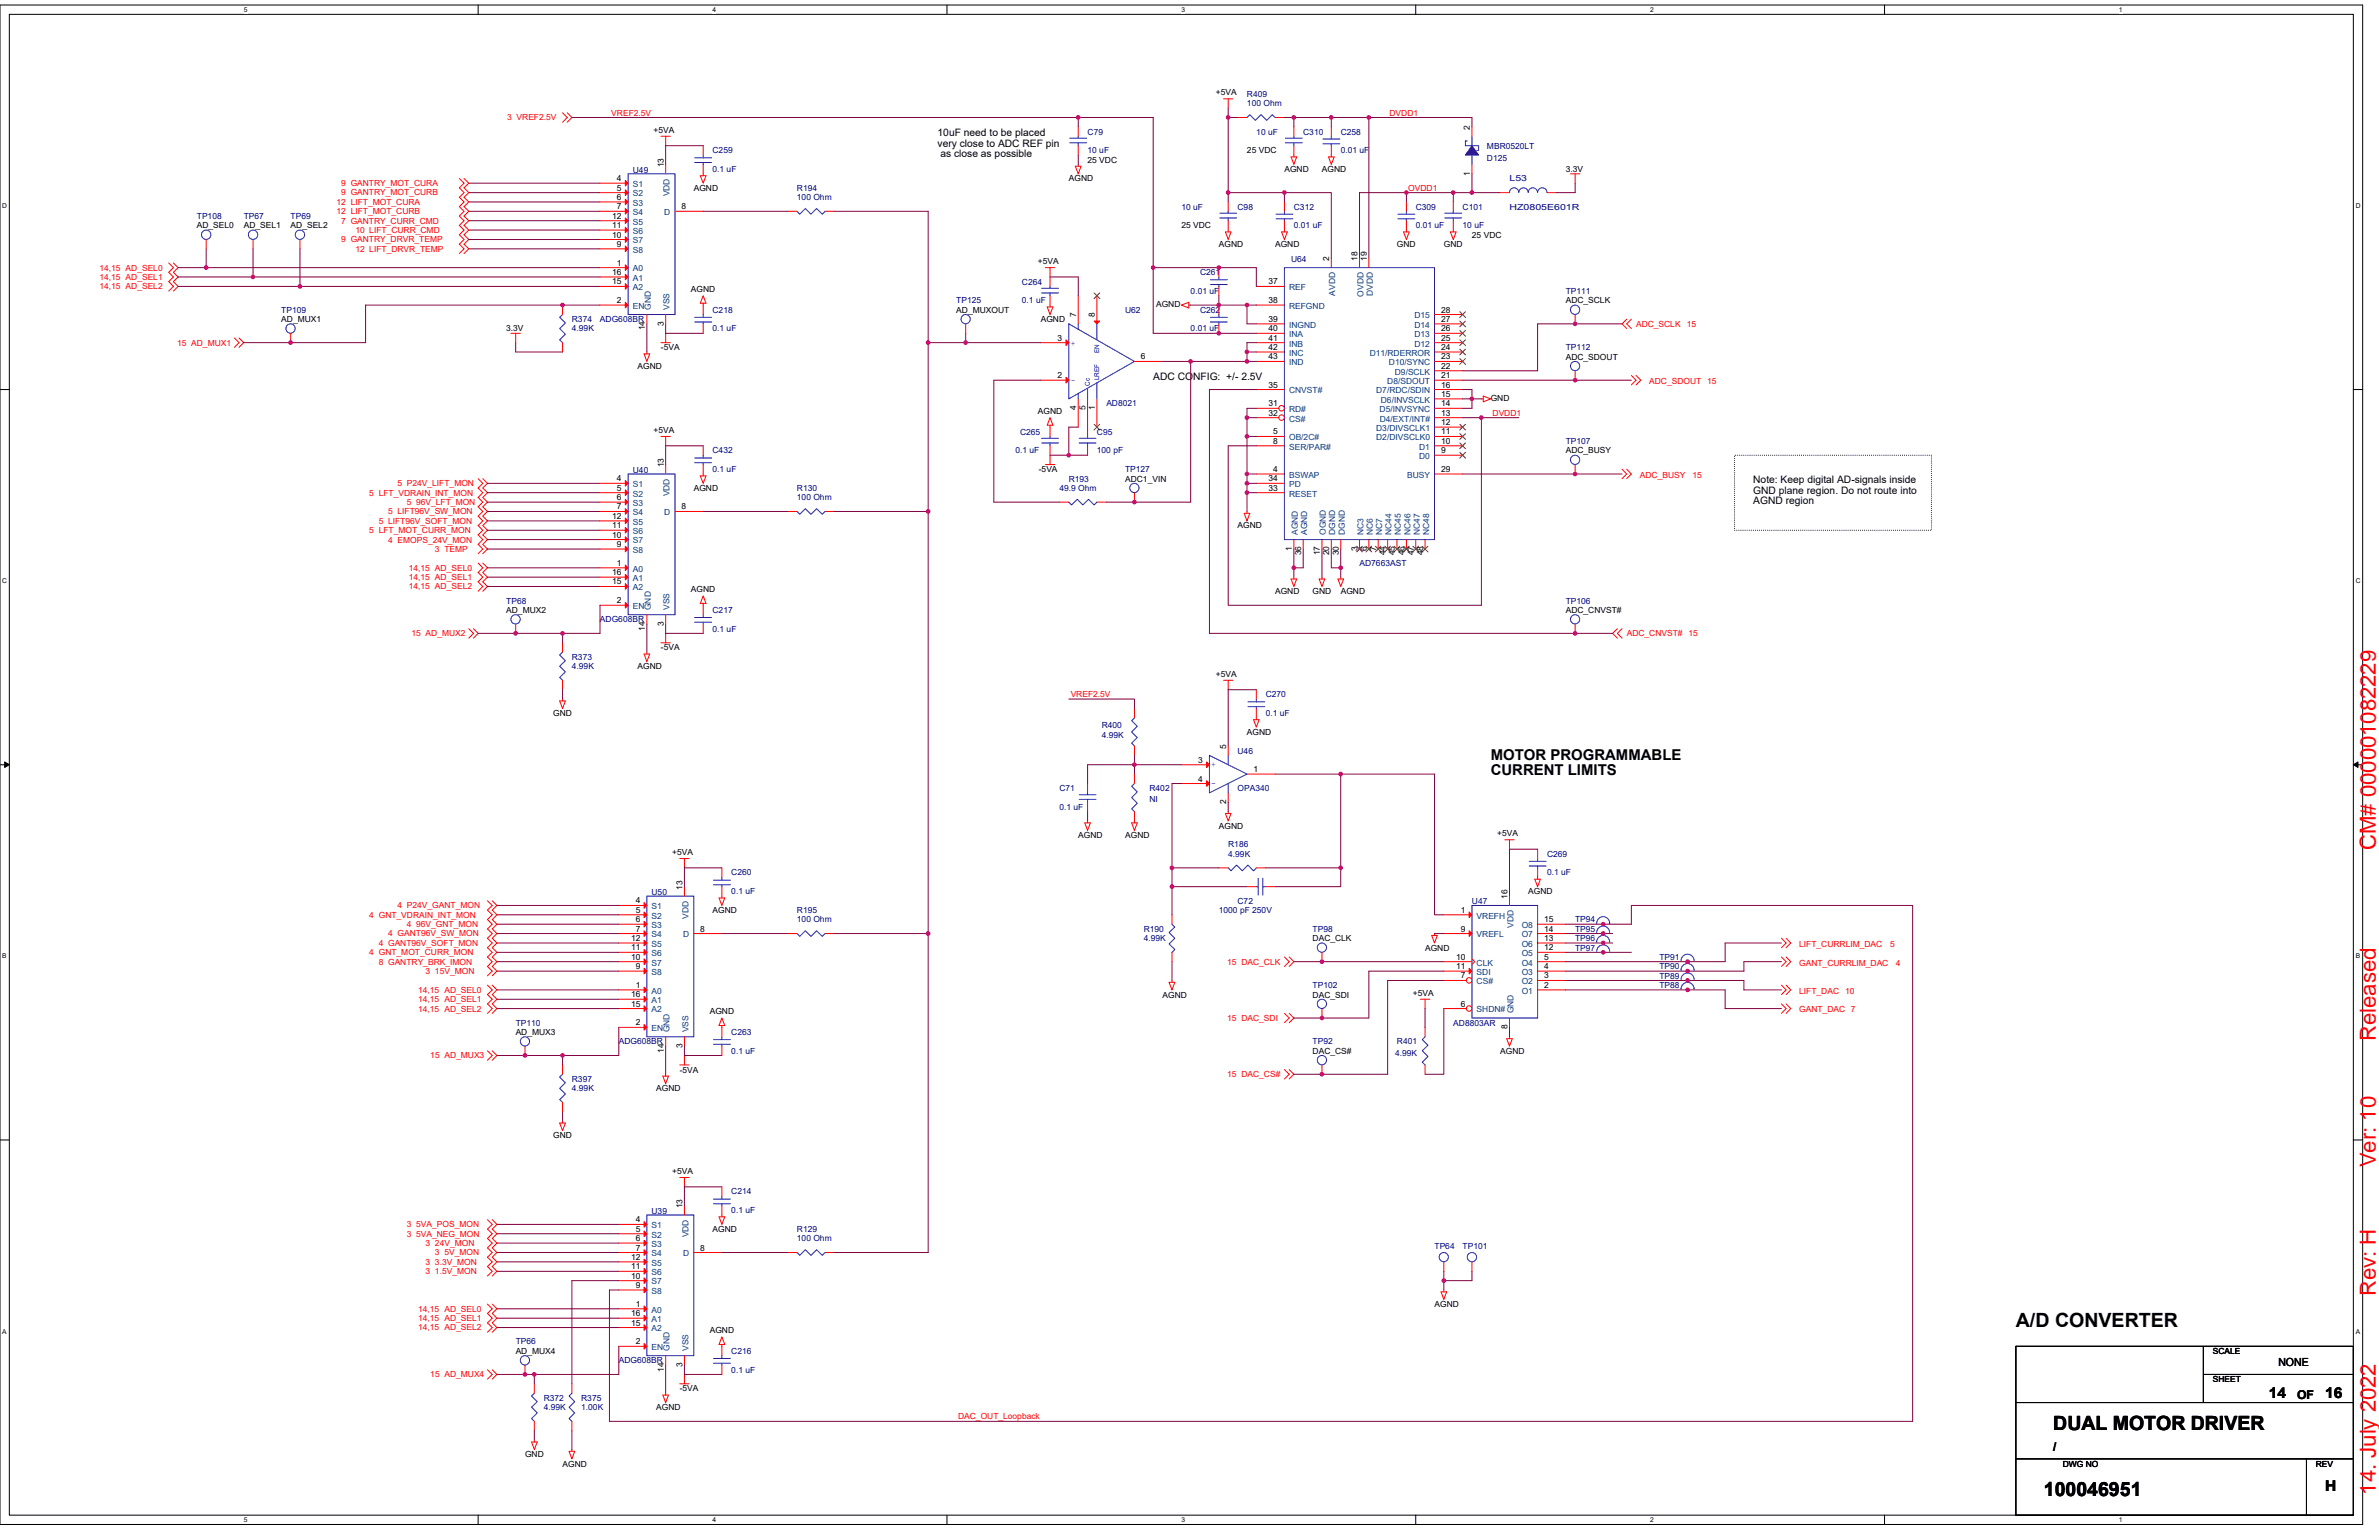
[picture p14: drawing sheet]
<svg xmlns="http://www.w3.org/2000/svg" width="432mm" height="279mm" viewBox="0 0 432 279" stroke-linecap="round" stroke-linejoin="round" font-family="sans-serif">
<defs><g id="words">
<g font-size="4" fill="#f00">
<text x="431.2" y="154.2" transform="rotate(-90 431.2 154.2)">CM# 000001082229</text>
<text x="431.2" y="188.9" transform="rotate(-90 431.2 188.9)">Released</text>
<text x="431.2" y="211.8" transform="rotate(-90 431.2 211.8)">Ver: 10</text>
<text x="431.2" y="235.1" transform="rotate(-90 431.2 235.1)">Rev: H</text>
<text x="431.2" y="271.2" transform="rotate(-90 431.2 271.2)">14. July 2022</text>
</g>
<g font-size="3.6">
<text x="365.9" y="240.7">A/D CONVERTER</text>
<text x="372.7" y="259.5">DUAL MOTOR DRIVER</text>
<text x="371" y="271.4">100046951</text>
</g>
<g font-size="2.7">
<text x="270.6" y="137.9">MOTOR PROGRAMMABLE</text>
<text x="270.6" y="140.7">CURRENT LIMITS</text>
<text x="411.8" y="253.6">14</text>
<text x="422" y="253.6">16</text>
<text x="422" y="270.6">H</text>
</g>
<g font-size="2.2">
<text x="416.9" y="253.8">OF</text>
<text x="372.7" y="263.3">/</text>
</g>
<text font-size="2" x="413.5" y="247.8">NONE</text>
<g font-size="1.9">
<text x="170.2" y="24.7">10uF need to be placed</text>
<text x="170.2" y="26.6">very close to ADC REF pin</text>
<text x="170.7" y="28.6">as close as possible</text>
<text x="209.3" y="68.9">ADC CONFIG: +/- 2.5V</text>
<text x="318.2" y="87.7">Note: Keep digital AD-signals inside</text>
<text x="318.2" y="89.6">GND plane region. Do not route into</text>
<text x="318.2" y="91.5">AGND region</text>
</g>
<g font-size="1.5">
<text x="220.7" y="17.3">+5VA</text>
<text x="266.8" y="23.5" transform="rotate(-90 266.8 23.5)">2</text>
<text x="118.6" y="24.1">+5VA</text>
<text x="197.4" y="29.5">25 VDC</text>
<text x="226.3" y="27.8">25 VDC</text>
<text x="112" y="32.9">4</text>
<text x="112" y="34.6">5</text>
<text x="120.5" y="30.4" transform="rotate(-90 120.5 30.4)">13</text>
<text x="125.9" y="34.6">AGND</text>
<text x="194" y="32.9">AGND</text>
<text x="233.1" y="31.2">AGND</text>
<text x="239.9" y="31.2">AGND</text>
<text x="266.8" y="31.9" transform="rotate(-90 266.8 31.9)">1</text>
<text x="284.2" y="31.2">3.3V</text>
<text x="35.7" y="41.4">AD_SEL0</text>
<text x="44.2" y="41.4">AD_SEL1</text>
<text x="52.7" y="41.4">AD_SEL2</text>
<text x="111.1" y="39.7">12</text>
<text x="111.1" y="41.4">11</text>
<text x="112" y="36.3">6</text>
<text x="112" y="38">7</text>
<text x="123.7" y="38">8</text>
<text x="214.4" y="41.4">25 VDC</text>
<text x="111.1" y="43.1">10</text>
<text x="112" y="44.8">9</text>
<text x="188.4" y="47.9">+5VA</text>
<text x="221.2" y="44.8">AGND</text>
<text x="231.4" y="44.8">AGND</text>
<text x="241.3" y="47.4" transform="rotate(-90 241.3 47.4)">2</text>
<text x="246.4" y="47.4" transform="rotate(-90 246.4 47.4)">18</text>
<text x="248.1" y="47.4" transform="rotate(-90 248.1 47.4)">19</text>
<text x="253.6" y="44.8">GND</text>
<text x="262.1" y="44.8">GND</text>
<text x="267.2" y="43.1">25 VDC</text>
<text x="111.1" y="49.9">16</text>
<text x="111.1" y="51.6">15</text>
<text x="112" y="48.2">1</text>
<text x="125.4" y="53">AGND</text>
<text x="230.3" y="51.6">37</text>
<text x="51.1" y="58.4">AD_MUX1</text>
<text x="112" y="55">2</text>
<text x="117.1" y="59.9" transform="rotate(-90 117.1 59.9)">14</text>
<text x="120.5" y="59.1" transform="rotate(-90 120.5 59.1)">3</text>
<text x="173.6" y="56.7">AD_MUXOUT</text>
<text x="188.9" y="58.4">AGND</text>
<text x="195.3" y="57.6" transform="rotate(-90 195.3 57.6)">7</text>
<text x="198.7" y="57.6" transform="rotate(-90 198.7 57.6)">8</text>
<text x="209.8" y="55.7">AGND</text>
<text x="230.3" y="55">38</text>
<text x="230.3" y="58.4">39</text>
<text x="261.6" y="58.4">27</text>
<text x="261.6" y="56.7">28</text>
<text x="284.2" y="55">ADC_SCLK</text>
<text x="91.9" y="60.1">3.3V</text>
<text x="120" y="63.5">-5VA</text>
<text x="192" y="61.8">3</text>
<text x="207.1" y="65.2">6</text>
<text x="230.3" y="60.1">40</text>
<text x="230.3" y="61.8">41</text>
<text x="230.3" y="63.5">42</text>
<text x="230.3" y="65.2">43</text>
<text x="261.6" y="63.5">24</text>
<text x="261.6" y="65.2">23</text>
<text x="261.6" y="61.8">25</text>
<text x="261.6" y="60.1">26</text>
<text x="284.2" y="65.2">ADC_SDOUT</text>
<text x="115.7" y="67">AGND</text>
<text x="192" y="68.6">2</text>
<text x="230.3" y="70.3">35</text>
<text x="261.6" y="68.6">21</text>
<text x="261.6" y="70.3">16</text>
<text x="261.6" y="66.9">22</text>
<text x="188.4" y="75.1">AGND</text>
<text x="195.3" y="74.4" transform="rotate(-90 195.3 74.4)">4</text>
<text x="197" y="74.4" transform="rotate(-90 197 74.4)">5</text>
<text x="198.7" y="74.4" transform="rotate(-90 198.7 74.4)">1</text>
<text x="230.3" y="73.7">31</text>
<text x="230.3" y="75.4">32</text>
<text x="261.6" y="72">15</text>
<text x="261.6" y="77.1">12</text>
<text x="261.6" y="75.4">13</text>
<text x="261.6" y="73.7">14</text>
<text x="270.6" y="72.7">GND</text>
<text x="118.6" y="78.5">+5VA</text>
<text x="231.1" y="78.8">5</text>
<text x="231.1" y="80.5">8</text>
<text x="261.6" y="78.8">11</text>
<text x="261.6" y="82.2">9</text>
<text x="261.6" y="80.5">10</text>
<text x="284.2" y="82.3">ADC_BUSY</text>
<text x="112" y="87.3">4</text>
<text x="112" y="89">5</text>
<text x="120.5" y="84.8" transform="rotate(-90 120.5 84.8)">13</text>
<text x="125.9" y="89.1">AGND</text>
<text x="188.6" y="85.7">-5VA</text>
<text x="204.2" y="87.4">ADC1_VIN</text>
<text x="230.3" y="89">33</text>
<text x="230.3" y="87.3">34</text>
<text x="231.1" y="85.6">4</text>
<text x="261.6" y="85.6">29</text>
<text x="111.1" y="94.1">12</text>
<text x="111.1" y="95.8">11</text>
<text x="112" y="90.7">6</text>
<text x="112" y="92.4">7</text>
<text x="123.7" y="92.4">8</text>
<text x="224.6" y="95.9">AGND</text>
<text x="111.1" y="97.5">10</text>
<text x="112" y="99.3">9</text>
<text x="234.5" y="99.9" transform="rotate(-90 234.5 99.9)">1</text>
<text x="236.2" y="100.8" transform="rotate(-90 236.2 100.8)">36</text>
<text x="239.6" y="100.8" transform="rotate(-90 239.6 100.8)">17</text>
<text x="241.3" y="100.8" transform="rotate(-90 241.3 100.8)">20</text>
<text x="243" y="100.8" transform="rotate(-90 243 100.8)">30</text>
<text x="246.4" y="99.9" transform="rotate(-90 246.4 99.9)">3</text>
<text x="248.1" y="99.9" transform="rotate(-90 248.1 99.9)">6</text>
<text x="249.8" y="99.9" transform="rotate(-90 249.8 99.9)">7</text>
<text x="251.5" y="100.8" transform="rotate(-90 251.5 100.8)">44</text>
<text x="253.2" y="100.8" transform="rotate(-90 253.2 100.8)">45</text>
<text x="254.9" y="100.8" transform="rotate(-90 254.9 100.8)">46</text>
<text x="256.6" y="100.8" transform="rotate(-90 256.6 100.8)">47</text>
<text x="258.3" y="100.8" transform="rotate(-90 258.3 100.8)">48</text>
<text x="111.1" y="104.4">16</text>
<text x="111.1" y="106">15</text>
<text x="112" y="102.7">1</text>
<text x="125.4" y="107.4">AGND</text>
<text x="231.4" y="107.8">AGND</text>
<text x="238.3" y="107.8">GND</text>
<text x="243.4" y="107.8">AGND</text>
<text x="91.9" y="111.2">AD_MUX2</text>
<text x="112" y="109.5">2</text>
<text x="120.5" y="113.6" transform="rotate(-90 120.5 113.6)">3</text>
<text x="284.2" y="111.2">ADC_CNVST#</text>
<text x="117.1" y="114.4" transform="rotate(-90 117.1 114.4)">14</text>
<text x="120" y="118">-5VA</text>
<text x="115.7" y="121.4">AGND</text>
<text x="220.7" y="122.8">+5VA</text>
<text x="100.4" y="129.9">GND</text>
<text x="222.6" y="135.9" transform="rotate(-90 222.6 135.9)">5</text>
<text x="226.3" y="133.3">AGND</text>
<text x="217.5" y="138.4">3</text>
<text x="217.5" y="141.8">4</text>
<text x="227.5" y="140.1">1</text>
<text x="222.6" y="145.9" transform="rotate(-90 222.6 145.9)">2</text>
<text x="122" y="155.1">+5VA</text>
<text x="195.7" y="152">AGND</text>
<text x="204.2" y="152">AGND</text>
<text x="221.2" y="150.3">AGND</text>
<text x="271.8" y="151.7">+5VA</text>
<text x="123.9" y="161.4" transform="rotate(-90 123.9 161.4)">13</text>
<text x="115.4" y="163.9">4</text>
<text x="115.4" y="165.6">5</text>
<text x="115.4" y="167.3">6</text>
<text x="129.3" y="165.7">AGND</text>
<text x="265.1" y="165.6">1</text>
<text x="273.6" y="163.1" transform="rotate(-90 273.6 163.1)">16</text>
<text x="277.4" y="162.2">AGND</text>
<text x="280.3" y="167.3">15</text>
<text x="114.5" y="170.7">12</text>
<text x="114.5" y="172.4">11</text>
<text x="115.4" y="169">7</text>
<text x="127.1" y="169">8</text>
<text x="238.3" y="170.8">DAC_CLK</text>
<text x="258.7" y="172.5">AGND</text>
<text x="265.1" y="169">9</text>
<text x="280.3" y="172.4">12</text>
<text x="280.3" y="170.7">13</text>
<text x="280.3" y="169">14</text>
<text x="114.5" y="174.1">10</text>
<text x="115.4" y="175.8">9</text>
<text x="115.4" y="179.2">1</text>
<text x="264.3" y="174.1">10</text>
<text x="264.3" y="175.8">11</text>
<text x="265.1" y="177.5">7</text>
<text x="280.3" y="179.2">2</text>
<text x="280.3" y="177.5">3</text>
<text x="280.3" y="175.8">4</text>
<text x="280.3" y="174.1">5</text>
<text x="114.5" y="180.9">16</text>
<text x="114.5" y="182.6">15</text>
<text x="128.8" y="184">AGND</text>
<text x="211" y="181">AGND</text>
<text x="238.3" y="181">DAC_SDI</text>
<text x="256.5" y="180.6">+5VA</text>
<text x="265.1" y="182.6">6</text>
<text x="93.6" y="187.8">AD_MUX3</text>
<text x="115.4" y="186">2</text>
<text x="120.5" y="191" transform="rotate(-90 120.5 191)">14</text>
<text x="123.9" y="190.1" transform="rotate(-90 123.9 190.1)">3</text>
<text x="238.3" y="191.2">DAC_CS#</text>
<text x="272.3" y="191.2">AGND</text>
<text x="273.6" y="186.7" transform="rotate(-90 273.6 186.7)">8</text>
<text x="119.1" y="198">AGND</text>
<text x="123.4" y="194.6">-5VA</text>
<text x="100.4" y="206.5">GND</text>
<text x="122" y="213">+5VA</text>
<text x="115.4" y="221.8">4</text>
<text x="123.9" y="219.2" transform="rotate(-90 123.9 219.2)">13</text>
<text x="115.4" y="223.5">5</text>
<text x="115.4" y="225.2">6</text>
<text x="115.4" y="226.9">7</text>
<text x="127.1" y="226.9">8</text>
<text x="129.3" y="223.5">AGND</text>
<text x="114.5" y="228.6">12</text>
<text x="114.5" y="230.3">11</text>
<text x="114.5" y="232">10</text>
<text x="115.4" y="233.7">9</text>
<text x="114.5" y="238.8">16</text>
<text x="115.4" y="237.1">1</text>
<text x="260.4" y="237.1">AGND</text>
<text x="93.6" y="245.6">AD_MUX4</text>
<text x="114.5" y="240.5">15</text>
<text x="115.4" y="243.9">2</text>
<text x="128.8" y="241.9">AGND</text>
<text x="401.6" y="245.6">SCALE</text>
<text x="120.5" y="248.8" transform="rotate(-90 120.5 248.8)">14</text>
<text x="123.9" y="248" transform="rotate(-90 123.9 248)">3</text>
<text x="401.6" y="250.7">SHEET</text>
<text x="119.1" y="255.8">AGND</text>
<text x="123.4" y="252.4">-5VA</text>
<text x="95.3" y="264.4">GND</text>
<text x="102.1" y="266.1">AGND</text>
<text x="374.4" y="266.1">DWG NO</text>
<text x="420.3" y="266.1">REV</text>
</g>
<g font-size="1.5" fill="#000080">
<text x="226.3" y="17.6">R409</text>
<text x="226.3" y="19.3">100 Ohm</text>
<text x="129.3" y="27.8">C259</text>
<text x="197.4" y="24.4">C79</text>
<text x="197.4" y="27.8">10 uF</text>
<text x="228" y="24.4">10 uF</text>
<text x="236.5" y="24.4">C310</text>
<text x="243.4" y="24.4">C258</text>
<text x="243.4" y="27.8">0.01 uF</text>
<text x="269.9" y="29.2">D125</text>
<text x="269.9" y="27.1">MBR0520LT</text>
<text x="114.9" y="31.4">U49</text>
<text x="129.3" y="31.2">0.1 uF</text>
<text x="144.7" y="34.6">R194</text>
<text x="274" y="32.9">L53</text>
<text x="35.7" y="39.7">TP108</text>
<text x="44.2" y="39.7">TP67</text>
<text x="52.7" y="39.7">TP69</text>
<text x="144.7" y="36.3">100 Ohm</text>
<text x="214.4" y="38">10 uF</text>
<text x="224.6" y="38">C98</text>
<text x="234.8" y="38">C312</text>
<text x="234.8" y="41.4">0.01 uF</text>
<text x="257" y="38">C309</text>
<text x="257" y="41.4">0.01 uF</text>
<text x="265.5" y="38">C101</text>
<text x="265.5" y="41.4">10 uF</text>
<text x="274" y="38">HZ0805E601R</text>
<text x="234.3" y="47.5">U64</text>
<text x="185.5" y="51.6">C264</text>
<text x="216.1" y="53.3">0.01 uF</text>
<text x="217.8" y="49.9">C261</text>
<text x="284.2" y="53.3">TP111</text>
<text x="51.1" y="56.7">TP109</text>
<text x="103.8" y="58.4">R374</text>
<text x="108.9" y="58.4">ADG608BR</text>
<text x="129.3" y="56.7">C218</text>
<text x="173.6" y="55">TP125</text>
<text x="185.5" y="55">0.1 uF</text>
<text x="204.2" y="56.7">U62</text>
<text x="217.8" y="56.7">C262</text>
<text x="103.8" y="60.1">4.99K</text>
<text x="129.3" y="60.1">0.1 uF</text>
<text x="216.1" y="60.1">0.01 uF</text>
<text x="284.2" y="63.5">TP112</text>
<text x="200.8" y="73.7">AD8021</text>
<text x="129.3" y="82.3">C432</text>
<text x="184.3" y="82.3">0.1 uF</text>
<text x="185.1" y="78.9">C265</text>
<text x="199.1" y="78.9">C95</text>
<text x="199.1" y="82.3">100 pF</text>
<text x="284.2" y="80.6">TP107</text>
<text x="114.9" y="85.8">U40</text>
<text x="129.3" y="85.7">0.1 uF</text>
<text x="144.7" y="89.1">R130</text>
<text x="192.3" y="89.1">49.9 Ohm</text>
<text x="194" y="87.4">R193</text>
<text x="204.2" y="85.7">TP127</text>
<text x="144.7" y="90.8">100 Ohm</text>
<text x="246.8" y="102.7">AD7663AST</text>
<text x="91.9" y="109.5">TP68</text>
<text x="108.9" y="112.9">ADG608BR</text>
<text x="129.3" y="111.2">C217</text>
<text x="284.2" y="109.5">TP106</text>
<text x="103.8" y="119.7">R373</text>
<text x="129.3" y="114.6">0.1 uF</text>
<text x="103.8" y="121.4">4.99K</text>
<text x="229.7" y="126.5">C270</text>
<text x="229.7" y="129.9">0.1 uF</text>
<text x="200" y="132.1">R400</text>
<text x="200" y="133.8">4.99K</text>
<text x="224.6" y="136.7">U46</text>
<text x="192.3" y="143.5">C71</text>
<text x="208.6" y="143.5">R402</text>
<text x="224.6" y="143.5">OPA340</text>
<text x="192.3" y="146.9">0.1 uF</text>
<text x="208.6" y="145.6">NI</text>
<text x="222.9" y="153.7">R186</text>
<text x="222.9" y="155.4">4.99K</text>
<text x="280.8" y="155.4">C269</text>
<text x="132.7" y="158.8">C260</text>
<text x="280.8" y="158.8">0.1 uF</text>
<text x="118.3" y="162.4">U50</text>
<text x="132.7" y="162.2">0.1 uF</text>
<text x="144.7" y="165.7">R195</text>
<text x="144.7" y="167.3">100 Ohm</text>
<text x="221.2" y="165.7">1000 pF 250V</text>
<text x="224.6" y="164">C72</text>
<text x="267.2" y="164">U47</text>
<text x="285.9" y="167.3">TP94</text>
<text x="207.6" y="169.1">R190</text>
<text x="207.6" y="170.8">4.99K</text>
<text x="238.3" y="169.1">TP98</text>
<text x="285.9" y="172.5">TP97</text>
<text x="285.9" y="169.1">TP95</text>
<text x="285.9" y="170.8">TP96</text>
<text x="238.3" y="179.3">TP102</text>
<text x="301.2" y="174.2">TP91</text>
<text x="301.2" y="175.9">TP90</text>
<text x="301.2" y="179.3">TP88</text>
<text x="301.2" y="177.6">TP89</text>
<text x="93.6" y="186.1">TP110</text>
<text x="112.3" y="189.5">ADG608BR</text>
<text x="132.7" y="187.8">C263</text>
<text x="132.7" y="191.2">0.1 uF</text>
<text x="238.3" y="189.5">TP92</text>
<text x="253.2" y="191.5">4.99K</text>
<text x="253.6" y="189.5">R401</text>
<text x="263.8" y="186.1">AD8803AR</text>
<text x="103.8" y="196.3">R397</text>
<text x="103.8" y="198">4.99K</text>
<text x="118.3" y="220.3">U39</text>
<text x="132.7" y="216.7">C214</text>
<text x="132.7" y="220.1">0.1 uF</text>
<text x="144.7" y="223.5">R129</text>
<text x="144.7" y="225.2">100 Ohm</text>
<text x="260.4" y="226.6">TP64</text>
<text x="265.5" y="226.6">TP101</text>
<text x="93.6" y="243.9">TP66</text>
<text x="132.7" y="245.6">C216</text>
<text x="112.3" y="247.3">ADG608BR</text>
<text x="132.7" y="249">0.1 uF</text>
<text x="98.7" y="254.1">R372</text>
<text x="98.7" y="255.8">4.99K</text>
<text x="105.5" y="254.1">R375</text>
<text x="105.5" y="255.8">1.00K</text>
</g>
<g font-size="1.5" fill="#f00">
<text x="92.1" y="21.8">3 VREF2.5V</text>
<text x="111" y="21">VREF2.5V</text>
<text x="252.2" y="21">DVDD1</text>
<text x="61.9" y="35.5">9 GANTRY_MOT_CURB</text>
<text x="61.9" y="33.8">9 GANTRY_MOT_CURA</text>
<text x="255.6" y="34.6">OVDD1</text>
<text x="61.1" y="38.9">12 LIFT_MOT_CURB</text>
<text x="61.1" y="37.2">12 LIFT_MOT_CURA</text>
<text x="61.9" y="40.6">7 GANTRY_CURR_CMD</text>
<text x="61.9" y="44">9 GANTRY_DRVR_TEMP</text>
<text x="64.5" y="45.7">12 LIFT_DRVR_TEMP</text>
<text x="64.5" y="42.3">10 LIFT_CURR_CMD</text>
<text x="18" y="49.1">14,15 AD_SEL0</text>
<text x="18" y="50.8">14,15 AD_SEL1</text>
<text x="18" y="52.5">14,15 AD_SEL2</text>
<text x="296.9" y="59.3">ADC_SCLK</text>
<text x="306.2" y="59.3">15</text>
<text x="32.2" y="62.7">15 AD_MUX1</text>
<text x="299.3" y="69.7">ADC_SDOUT</text>
<text x="309.9" y="69.7">15</text>
<text x="270.9" y="75.4">DVDD1</text>
<text x="67" y="89.9">5 LFT_VDRAIN_INT_MON</text>
<text x="72.2" y="88.2">5 P24V_LIFT_MON</text>
<text x="297.6" y="86.7">ADC_BUSY</text>
<text x="307.2" y="86.7">15</text>
<text x="68.7" y="95">5 LIFT96V_SOFT_MON</text>
<text x="70.4" y="93.3">5 LIFT96V_SW_MON</text>
<text x="73.9" y="91.6">5</text>
<text x="75.5" y="91.6">96V_LFT_MON</text>
<text x="67" y="96.7">5 LFT_MOT_CURR_MON</text>
<text x="70.4" y="98.4">4 EMOPS_24V_MON</text>
<text x="79" y="100.1">3 TEMP</text>
<text x="74.2" y="103.5">14,15 AD_SEL0</text>
<text x="74.2" y="105.2">14,15 AD_SEL1</text>
<text x="74.2" y="106.9">14,15 AD_SEL2</text>
<text x="74.7" y="115.4">15 AD_MUX2</text>
<text x="295.3" y="115.4">ADC_CNVST#</text>
<text x="306.5" y="115.4">15</text>
<text x="194.3" y="126.5">VREF2.5V</text>
<text x="67" y="166.5">4 GNT_VDRAIN_INT_MON</text>
<text x="72.2" y="164.8">4 P24V_GANT_MON</text>
<text x="67" y="173.3">4 GNT_MOT_CURR_MON</text>
<text x="68.7" y="171.6">4 GANT96V_SOFT_MON</text>
<text x="70.4" y="169.9">4 GANT96V_SW_MON</text>
<text x="73.9" y="168.2">4</text>
<text x="75.5" y="168.2">96V_GNT_MON</text>
<text x="326.6" y="171.8">LIFT_CURRLIM_DAC</text>
<text x="343.1" y="171.8">5</text>
<text x="68.7" y="175">8 GANTRY_BRK_IMON</text>
<text x="77.3" y="176.7">3</text>
<text x="79" y="176.7">15V_MON</text>
<text x="222.8" y="175">15 DAC_CLK</text>
<text x="326.6" y="175.2">GANT_CURRLIM_DAC</text>
<text x="344.1" y="175.2">4</text>
<text x="75.9" y="180.1">14,15 AD_SEL0</text>
<text x="75.9" y="181.8">14,15 AD_SEL1</text>
<text x="75.9" y="183.5">14,15 AD_SEL2</text>
<text x="222.8" y="185.2">15 DAC_SDI</text>
<text x="326.6" y="183.7">GANT_DAC 7</text>
<text x="326.6" y="180.3">LIFT_DAC</text>
<text x="334.9" y="180.3">10</text>
<text x="78.1" y="192">15 AD_MUX3</text>
<text x="222.8" y="195.4">15 DAC_CS#</text>
<text x="73.9" y="222.7">3</text>
<text x="73.9" y="224.4">3</text>
<text x="75.5" y="222.7">5VA_POS_MON</text>
<text x="75.5" y="224.4">5VA_NEG_MON</text>
<text x="77.3" y="226.1">3</text>
<text x="79" y="227.8">3</text>
<text x="79" y="226.1">24V_MON</text>
<text x="80.7" y="227.8">5V_MON</text>
<text x="77.3" y="229.5">3</text>
<text x="77.3" y="231.2">3</text>
<text x="79" y="229.5">3.3V_MON</text>
<text x="79" y="231.2">1.5V_MON</text>
<text x="75.9" y="238">14,15 AD_SEL0</text>
<text x="75.9" y="239.7">14,15 AD_SEL1</text>
<text x="75.9" y="241.4">14,15 AD_SEL2</text>
<text x="78.1" y="249.9">15 AD_MUX4</text>
<text x="173.9" y="257.4">DAC_OUT_Loopback</text>
</g>
<g font-size="1.5" fill="#004080">
<text x="114.9" y="33.9">S1</text>
<text x="114.9" y="35.6">S2</text>
<text x="121.5" y="35.6" transform="rotate(-90 121.5 35.6)">VDD</text>
<text x="114.9" y="37.3">S3</text>
<text x="114.9" y="39">S4</text>
<text x="114.9" y="40.7">S5</text>
<text x="120.6" y="39">D</text>
<text x="114.9" y="42.4">S6</text>
<text x="114.9" y="44.2">S7</text>
<text x="114.9" y="45.8">S8</text>
<text x="114.9" y="49.3">A0</text>
<text x="114.9" y="50.9">A1</text>
<text x="114.9" y="52.7">A2</text>
<text x="234" y="52.7">REF</text>
<text x="242.4" y="53.6" transform="rotate(-90 242.4 53.6)">AVDD</text>
<text x="247.5" y="53.8" transform="rotate(-90 247.5 53.8)">OVDD</text>
<text x="249.2" y="53.7" transform="rotate(-90 249.2 53.7)">DVDD</text>
<text x="114.9" y="56">EN</text>
<text x="118.1" y="56.2" transform="rotate(-90 118.1 56.2)">GND</text>
<text x="121.5" y="56.2" transform="rotate(-90 121.5 56.2)">VSS</text>
<text x="234" y="56">REFGND</text>
<text x="234" y="59.5">INGND</text>
<text x="256.7" y="59.5">D14</text>
<text x="256.7" y="57.8">D15</text>
<text x="234" y="61.2">INA</text>
<text x="234" y="62.9">INB</text>
<text x="234" y="64.6">INC</text>
<text x="248.6" y="64.6">D11/RDERROR</text>
<text x="256.7" y="62.9">D12</text>
<text x="256.7" y="61.2">D13</text>
<text x="234" y="71.4">CNVST#</text>
<text x="234" y="66.3">IND</text>
<text x="249.8" y="71.4">D7/RDC/SDIN</text>
<text x="251.8" y="69.7">D8/SDOUT</text>
<text x="252.1" y="66.3">D10/SYNC</text>
<text x="253.2" y="68">D9/SCLK</text>
<text x="234" y="74.8">RD#</text>
<text x="234" y="76.5">CS#</text>
<text x="250.4" y="74.8">D5/INVSYNC</text>
<text x="250.4" y="76.5">D4/EXT/INT#</text>
<text x="250.6" y="73.1">D6/INVSCLK</text>
<text x="234" y="79.9">OB/2C#</text>
<text x="234" y="81.6">SER/PAR#</text>
<text x="249.8" y="79.9">D2/DIVSCLK0</text>
<text x="249.8" y="78.2">D3/DIVSCLK1</text>
<text x="257.6" y="83.3">D0</text>
<text x="257.6" y="81.6">D1</text>
<text x="114.9" y="88.4">S1</text>
<text x="234" y="86.7">BSWAP</text>
<text x="234" y="88.4">PD</text>
<text x="255.4" y="86.7">BUSY</text>
<text x="114.9" y="90.1">S2</text>
<text x="114.9" y="91.8">S3</text>
<text x="114.9" y="93.5">S4</text>
<text x="114.9" y="95.2">S5</text>
<text x="120.6" y="93.5">D</text>
<text x="121.5" y="90.1" transform="rotate(-90 121.5 90.1)">VDD</text>
<text x="234" y="90.1">RESET</text>
<text x="114.9" y="96.9">S6</text>
<text x="114.9" y="98.6">S7</text>
<text x="114.9" y="100.3">S8</text>
<text x="235.6" y="97" transform="rotate(-90 235.6 97)">AGND</text>
<text x="237.3" y="97" transform="rotate(-90 237.3 97)">AGND</text>
<text x="240.7" y="97" transform="rotate(-90 240.7 97)">OGND</text>
<text x="242.4" y="97" transform="rotate(-90 242.4 97)">DGND</text>
<text x="244.1" y="97" transform="rotate(-90 244.1 97)">DGND</text>
<text x="247.5" y="97" transform="rotate(-90 247.5 97)">NC3</text>
<text x="249.2" y="97" transform="rotate(-90 249.2 97)">NC6</text>
<text x="250.9" y="97" transform="rotate(-90 250.9 97)">NC7</text>
<text x="252.6" y="97" transform="rotate(-90 252.6 97)">NC44</text>
<text x="254.3" y="97" transform="rotate(-90 254.3 97)">NC45</text>
<text x="256" y="97" transform="rotate(-90 256 97)">NC46</text>
<text x="257.7" y="97" transform="rotate(-90 257.7 97)">NC47</text>
<text x="259.4" y="97" transform="rotate(-90 259.4 97)">NC48</text>
<text x="114.9" y="103.7">A0</text>
<text x="114.9" y="105.4">A1</text>
<text x="114.9" y="107.1">A2</text>
<text x="114.9" y="110.5">EN</text>
<text x="118.1" y="110.7" transform="rotate(-90 118.1 110.7)">GND</text>
<text x="121.5" y="110.7" transform="rotate(-90 121.5 110.7)">VSS</text>
<text x="118.3" y="165">S1</text>
<text x="118.3" y="166.7">S2</text>
<text x="124.9" y="166.6" transform="rotate(-90 124.9 166.6)">VDD</text>
<text x="268" y="166.7">VREFH</text>
<text x="118.3" y="168.4">S3</text>
<text x="118.3" y="170.1">S4</text>
<text x="118.3" y="171.8">S5</text>
<text x="118.3" y="173.5">S6</text>
<text x="124" y="170.1">D</text>
<text x="268" y="170.1">VREFL</text>
<text x="274.7" y="168.3" transform="rotate(-90 274.7 168.3)">VDD</text>
<text x="276.2" y="173.5">O5</text>
<text x="276.2" y="171.8">O6</text>
<text x="276.2" y="170.1">O7</text>
<text x="276.2" y="168.4">O8</text>
<text x="118.3" y="175.2">S7</text>
<text x="118.3" y="176.9">S8</text>
<text x="268" y="178.6">CS#</text>
<text x="268" y="175.2">CLK</text>
<text x="268" y="176.9">SDI</text>
<text x="276.2" y="178.6">O2</text>
<text x="276.2" y="176.9">O3</text>
<text x="276.2" y="175.2">O4</text>
<text x="118.3" y="180.3">A0</text>
<text x="118.3" y="182">A1</text>
<text x="118.3" y="183.7">A2</text>
<text x="268" y="183.7">SHDN#</text>
<text x="274.7" y="183.9" transform="rotate(-90 274.7 183.9)">GND</text>
<text x="276.2" y="180.3">O1</text>
<text x="118.3" y="187.1">EN</text>
<text x="121.5" y="187.3" transform="rotate(-90 121.5 187.3)">GND</text>
<text x="124.9" y="187.3" transform="rotate(-90 124.9 187.3)">VSS</text>
<text x="118.3" y="222.8">S1</text>
<text x="118.3" y="224.5">S2</text>
<text x="118.3" y="226.2">S3</text>
<text x="118.3" y="227.9">S4</text>
<text x="124" y="227.9">D</text>
<text x="124.9" y="224.5" transform="rotate(-90 124.9 224.5)">VDD</text>
<text x="118.3" y="229.6">S5</text>
<text x="118.3" y="231.4">S6</text>
<text x="118.3" y="233">S7</text>
<text x="118.3" y="234.7">S8</text>
<text x="118.3" y="238.1">A0</text>
<text x="118.3" y="239.9">A1</text>
<text x="118.3" y="241.6">A2</text>
<text x="118.3" y="245">EN</text>
<text x="121.5" y="245.1" transform="rotate(-90 121.5 245.1)">GND</text>
<text x="124.9" y="245.1" transform="rotate(-90 124.9 245.1)">VSS</text>
</g>
<g font-size="1.5" fill="#00f">
<text x="194.3" y="62.7">+</text>
<text x="194.3" y="69.5">-</text>
<text x="219.9" y="142.5">-</text>
<text x="219.9" y="139.1">+</text>
</g>
<g font-size="1.2">
<text x="44.2" y="2.2">5</text>
<text x="129.3" y="2.2">4</text>
<text x="214.4" y="2.2">3</text>
<text x="299.5" y="2.2">2</text>
<text x="384.6" y="2.2">1</text>
<text x=".4" y="37.7">D</text>
<text x="427.6" y="37.7">D</text>
<text x=".4" y="105.8">C</text>
<text x="427.6" y="105.8">C</text>
<text x=".4" y="173.9">B</text>
<text x="427.6" y="173.9">B</text>
<text x=".4" y="241.9">A</text>
<text x="427.6" y="241.9">A</text>
<text x="44.2" y="276.1">5</text>
<text x="129.3" y="276.1">4</text>
<text x="214.4" y="276.1">3</text>
<text x="299.5" y="276.1">2</text>
<text x="384.6" y="276.1">1</text>
</g>
<g font-size="1.2" fill="#00f">
<text x="199.5" y="64" transform="rotate(-90 199.5 64)">EN</text>
<text x="197.8" y="70" transform="rotate(-90 197.8 70)">Cc</text>
<text x="199.5" y="69" transform="rotate(-90 199.5 69)">LREF</text>
</g>
</g></defs>
<path d="M0 .9h428.8v275.7h-428.8zM1.7 2.6h425.4v272.3h-425.4z" fill="none" stroke="#000" stroke-width=".18"/>
<g fill="#fff">
<path d="M44.2 1.1h.7v1.3h-.7z"/>
<path d="M44.2 275.1h.7v1.3h-.7z"/>
</g>
<path d="M86.8 .9v1.7M86.8 274.9v1.7" fill="none" stroke="#000" stroke-width=".18"/>
<g fill="#fff">
<path d="M129.3 1.1h.7v1.3h-.7z"/>
<path d="M129.3 275.1h.7v1.3h-.7z"/>
</g>
<path d="M171.9 .9v1.7M171.9 274.9v1.7" fill="none" stroke="#000" stroke-width=".18"/>
<g fill="#fff">
<path d="M214.4 1.1h.7v1.3h-.7z"/>
<path d="M214.4 275.1h.7v1.3h-.7z"/>
</g>
<path d="M257 .9v1.7M257 274.9v1.7" fill="none" stroke="#000" stroke-width=".18"/>
<g fill="#fff">
<path d="M299.5 1.1h.7v1.3h-.7z"/>
<path d="M299.5 275.1h.7v1.3h-.7z"/>
</g>
<path d="M342.1 .9v1.7M342.1 274.9v1.7" fill="none" stroke="#000" stroke-width=".18"/>
<g fill="#fff">
<path d="M384.6 1.1h.7v1.3h-.7z"/>
<path d="M384.6 275.1h.7v1.3h-.7z"/>
<path d="M.4 36.6h.9v1.4h-.9z"/>
<path d="M427.6 36.6h.8v1.4h-.8z"/>
<path d="M.4 104.7h.9v1.3h-.9z"/>
<path d="M427.6 104.7h.8v1.3h-.8z"/>
</g>
<path d="M0 70.7h1.7M427.1 70.7h1.7" fill="none" stroke="#000" stroke-width=".18"/>
<g fill="#fff">
<path d="M.4 172.8h.8v1.3h-.8z"/>
<path d="M427.6 172.8h.7v1.3h-.7z"/>
</g>
<path d="M0 138.7h1.7M427.1 138.7h1.7" fill="none" stroke="#000" stroke-width=".18"/>
<path d="M.8 138.2l.9 .5-.9 .5zM427.1 138.7l.9-.5v1z" fill="#000" stroke="#000" stroke-width=".18"/>
<g fill="#fff">
<path d="M.4 240.9h.8v1.3h-.8z"/>
<path d="M427.6 240.9h.7v1.3h-.7z"/>
</g>
<path d="M0 206.8h1.7M427.1 206.8h1.7M365.9 254.5h61.2M365.9 244.3h61.2v30.6h-61.2zM399.9 244.3v10.2M399.9 249.4h27.2M365.9 264.7h61.2M418.6 264.7v10.2" fill="none" stroke="#000" stroke-width=".18"/>
<path d="M314.8 82.6h35.8v13.6h-35.8z" fill="none" stroke="#000" stroke-width=".18" stroke-dasharray="0 .3"/>
<g fill="none" stroke="#f00" stroke-width=".18">
<path d="M222.1 17.9h1.7M222.9 17.9v1.7M83.4 32.4l.8 .8-.8 .9 .8 .8-.8 .9 .8 .8-.8 .9 .8 .8-.8 .9 .8 .8-.8 .9 .8 .8-.8 .9 .8 .9-.8 .8 .8 .8-.8 .9M84.2 32.4l.9 .8-.9 .9 .9 .8-.9 .9 .9 .8-.9 .9 .9 .8-.9 .9 .9 .8-.9 .9 .9 .8-.9 .9 .9 .9-.9 .8 .9 .8-.9 .9M102.1 20.5l.9 .8-.9 .9M103 20.5l.8 .8-.8 .9M120 24.7h1.7M120.8 24.7v1.7M127.1 31.9h1l-.5 1.3zM127.6 31.5v.4M195.2 30.2h1l-.5 1.3zM195.7 29.8v.4"/>
<path d="M234.3 28.5h1.1l-.6 1.3zM234.8 28.1v.4M241.1 28.5h1.1l-.6 1.3zM241.6 28.1v.4M285.1 31.5h1.6M285.9 31.5v1.7M30.6 47.7l.9 .9-.9 .8 .9 .8-.9 .9 .9 .9-.9 .8M31.5 47.7l.8 .9-.8 .8 .8 .8-.8 .9 .8 .9-.8 .8M127.6 53.7l.5 1.3h-1zM127.6 55v.4M189.7 48.6h1.8M190.1 55.7h1l-.5 1.4z"/>
<path d="M190.6 55.4v.3M190.6 48.6v1.6M214.4 55.4l1.4-.6v1.1zM215.8 55.4h.3M222.4 42.1h1l-.5 1.4zM222.9 41.7v.4M232.6 42.1h1.1l-.6 1.4zM233.1 41.7v.4M254.7 42.1h1.1l-.5 1.4zM255.3 41.7v.4M263.2 42.1h1.1l-.5 1.4zM263.8 41.7v.4"/>
<path d="M295.3 57.9l-.9 .9 .9 .8M296.1 57.9l-.8 .9 .8 .8M42.5 61.3l.9 .9-.9 .8M43.4 61.3l.8 .9-.8 .8M92.7 60.5h1.7M93.6 60.5v1.7M116.9 64.2h1l-.5 1.4zM117.4 63.9v.3M120 79.2h1.7M120 62.2h1.7M120.8 60.5v1.7M120.8 79.2v1.7"/>
<path d="M190.6 75.8l.5 1.4h-1zM190.6 77.2v.3M268.9 72.4h.3M269.2 71.9l1.4 .5-1.4 .5zM296.1 68.1l.8 .9-.8 .8M296.9 68.1l.9 .9-.9 .8M86.8 86.8l.8 .9-.8 .8 .8 .9-.8 .9 .8 .8-.8 .8 .8 .9-.8 .8 .8 .9-.8 .9 .8 .8-.8 .8 .8 .9-.8 .9 .8 .8-.8 .9M87.6 86.8l.9 .9-.9 .8 .9 .9-.9 .9 .9 .8-.9 .8 .9 .9-.9 .8 .9 .9-.9 .9 .9 .8-.9 .8 .9 .9-.9 .9 .9 .8-.9 .9M127.1 86.3h1l-.5 1.4zM127.6 86v.3M189.7 84.3h1.8M190.6 82.6v1.7"/>
<path d="M225.8 93.1h1l-.5 1.4zM226.3 92.8v.3M285.9 84.3v1.7M294.4 85.1l.9 .9-.9 .8M295.3 85.1l.8 .9-.8 .8M85.1 114.1l.8 .8-.8 .9M85.9 114.1l.9 .8-.9 .9M86.8 102.2l.8 .8-.8 .9 .8 .8-.8 .9 .8 .8-.8 .9M87.6 102.2l.9 .8-.9 .9 .9 .8-.9 .9 .9 .8-.9 .9M116.9 118.7h1l-.5 1.3zM117.4 118.3v.4M120 116.6h1.7"/>
<path d="M120.8 114.9v1.7M127.6 108.1l.5 1.4h-1zM127.6 109.5v.3M234.3 105.1h1.1l-.6 1.3zM234.8 104.7v.4M239.4 105.1h1.1l-.6 1.3zM239.9 104.7v.4M242.8 105.1h1.1l-.5 1.3zM243.4 104.7v.4M293.6 114.1l-.9 .8 .9 .9M294.4 114.1l-.8 .8 .8 .9M101.6 127.2h1l-.5 1.3z"/>
<path d="M102.1 126.8v.4M222.1 123.4h1.7M222.9 123.4v1.7M227.5 130.6h1l-.5 1.3zM228 130.2v.4M123.4 155.8h1.7M124.2 155.8v1.7M197.4 148.9v.4M197.9 149.3h-1l.5 1.4 .5-1.4M205.4 149.3h1l-.5 1.4zM205.9 148.9v.4M222.4 147.6h1l-.5 1.3z"/>
<path d="M222.9 147.3v.3M273.1 152.4h1.7M274 152.4v1.7M278.6 159.5h1l-.5 1.4zM279.1 159.2v.3M88.5 163.4l.8 .9-.8 .8 .8 .9-.8 .8 .8 .9-.8 .8 .8 .9-.8 .8 .8 .9-.8 .8 .8 .9-.8 .8 .8 .9-.8 .8 .8 .9-.8 .8M88.5 178.7l.8 .9-.8 .8 .8 .9-.8 .8 .8 .9-.8 .9M89.3 163.4l.9 .9-.9 .8 .9 .9-.9 .8 .9 .9-.9 .8 .9 .9-.9 .8 .9 .9-.9 .8 .9 .9-.9 .8 .9 .9-.9 .8 .9 .9-.9 .8M89.3 178.7l.9 .9-.9 .8 .9 .9-.9 .8 .9 .9-.9 .9M130.5 162.9h1.1l-.6 1.4zM131 162.6v.3M212.2 178.2h1l-.5 1.4z"/>
<path d="M212.7 177.9v.3M233.1 173.6l.9 .9-.9 .8M234 173.6l.8 .9-.8 .8M259.9 169.7h1l-.5 1.4zM260.4 169.4v.3M262.1 166h5.1M279.1 179.6h5.1M279.1 177.9h5.1M279.1 176.2h5.1M279.1 174.5h5.1M323.3 178.7l.9 .9-.9 .8M323.3 173.6l.9 .9-.9 .8"/>
<path d="M323.3 170.2l.9 .9-.9 .8M324.2 178.7l.8 .9-.8 .8M324.2 173.6l.8 .9-.8 .8M324.2 170.2l.8 .9-.8 .8M88.5 190.6l.8 .9-.8 .9M89.3 190.6l.9 .9-.9 .9M120.3 195.2h1l-.5 1.4zM120.8 194.9v.3M123.4 193.2h1.7M124.2 191.5v1.7M131 184.7l.6 1.4h-1.1zM131 186.1v.3"/>
<path d="M233.1 194.1l.9 .8-.9 .8M233.1 183.9l.9 .8-.9 .8M234 194.1l.8 .8-.8 .8M234 183.9l.8 .8-.8 .8M257.8 181.3h1.7M258.7 181.3v1.7M273.5 188.4h1l-.5 1.4zM274 188.1v.3M323.3 182.1l.9 .9-.9 .9M324.2 182.1l.8 .9-.8 .9M101.6 203.8h1l-.5 1.3zM102.1 203.4v.4"/>
<path d="M123.4 213.6h1.7M124.2 213.6v1.7M88.5 221.3l.8 .8-.8 .9 .8 .8-.8 .9 .8 .8-.8 .9 .8 .8-.8 .9 .8 .8-.8 .9 .8 .9-.8 .8M88.5 236.6l.8 .8-.8 .9 .8 .9-.8 .8 .8 .9-.8 .8M89.3 221.3l.9 .8-.9 .9 .9 .8-.9 .9 .9 .8-.9 .9 .9 .8-.9 .9 .9 .8-.9 .9 .9 .9-.9 .8M89.3 236.6l.9 .8-.9 .9 .9 .9-.9 .8 .9 .9-.9 .8M130.5 220.8h1.1l-.6 1.3zM131 220.4v.4M261.6 234.4h1l-.5 1.4zM262.1 234v.4M88.5 248.5l.8 .9-.8 .8M89.3 248.5l.9 .9-.9 .8"/>
<path d="M120.3 253.1h1l-.5 1.4zM120.8 252.8v.3M123.4 251.1h1.7M124.2 249.4v1.7M131 242.5l.6 1.4h-1.1zM131 243.9v.4M96.5 261.6h1l-.5 1.4zM97 261.3v.3M103.3 263.3h1l-.5 1.4zM103.8 263v.3"/>
</g>
<g fill="none" stroke="#00f" stroke-width=".18">
<path d="M267.2 164.3h11.9v20.4h-11.9z"/>
<circle cx="285.9" cy="83.4" r=".84"/>
</g>
<path d="M266.7 165.5l.5 .5-.5 .5z" fill="#f00" stroke="#f00" stroke-width=".18"/>
<circle cx="266.6" cy="183" r=".5" fill="#fff" stroke="#f00" stroke-width=".18"/>
<path d="M262.1 183h4" fill="none" stroke="#f00" stroke-width=".18"/>
<circle cx="266.6" cy="177.9" r=".5" fill="#fff" stroke="#f00" stroke-width=".18"/>
<g fill="none" stroke="#f00" stroke-width=".18">
<path d="M108.9 33.2h5.1M108.9 34.9h5.1M108.9 36.6h5.1M108.9 38.3h5.1M120.8 29.8v1.7M122.5 38.3h5.1M127.6 29.8v1.7M127.6 26.4v1.7M142.9 38.3h1.8M149.8 38.3h1.6M222.9 36.6v1.7M224.6 21.3h1.7"/>
<path d="M231.4 21.3h1.7M233.1 36.6v1.7M234.8 23v1.7M234.8 26.4v1.7M241.6 26.4v1.7M241.6 23v1.7M255.3 36.6v1.7M263.8 36.6v1.7M267.2 29.8v1.7M267.2 23v1.7M272.3 34.9h1.7M280.8 34.9h1.7"/>
<path d="M37.4 43.5v1.6M45.9 43.5v1.6M54.4 43.5v1.6M102.1 55.4v1.7M108.9 40h5.1M108.9 41.7h5.1M108.9 43.5h5.1M108.9 45.1h5.1M108.9 48.6h5.1M108.9 50.2h5.1M108.9 52h5.1M108.9 55.4h5.1"/>
<path d="M117.4 57.1v1.7M120.8 57.1v1.7M127.6 58.8v1.7M127.6 55.4v1.7M175.3 58.8v1.7M190.6 50.2v1.8M190.6 53.7v1.7M195.7 53.7v5.1M199.1 53.7v5.1M221.2 58.8v1.7M221.2 55.4v1.7M221.2 52v1.7"/>
<path d="M221.2 48.6v1.6M222.9 40v1.7M233.1 40v1.7M241.6 46.8v1.8M246.8 46.8v1.8M248.5 46.8v1.8M255.3 40v1.7M260.4 58.8h5.1M260.4 57.1h5.1M263.8 40v1.7M285.9 57.1v1.7M102.1 62.2v1.7"/>
<path d="M188.9 62.2h5.1M188.9 69h5.1M190.6 77.5v1.7M195.7 72.4v5.1M197.4 72.4v5.1M199.1 72.4v5.1M205.9 65.6h5.1M228 79.2h5.1M260.4 79.2h5.1M260.4 77.5h5.1M260.4 75.8h5.1M260.4 74.1h5.1"/>
<path d="M260.4 72.4h5.1M260.4 70.7h5.1M260.4 69h5.1M260.4 67.3h5.1M260.4 65.6h5.1M260.4 63.9h5.1M260.4 62.2h5.1M260.4 60.5h5.1M285.9 67.3v1.7M108.9 87.7h5.1M108.9 89.4h5.1M108.9 91.1h5.1"/>
<path d="M108.9 92.8h5.1M108.9 94.5h5.1M108.9 96.2h5.1M108.9 97.9h5.1M108.9 99.6h5.1M120.8 84.3v1.7M122.5 92.8h5.1M127.6 84.3v1.7M127.6 80.9v1.7M190.6 80.9v1.7M192.3 91.1h1.7M199.1 91.1h1.7"/>
<path d="M228 86h5.1M228 80.9h5.1M234.8 97.9v1.7M239.9 97.9v1.7M241.6 97.9v1.7M243.4 97.9v1.7M246.8 97.9v1.7M248.5 97.9v1.7M250.1 97.9v1.7M260.4 82.6h5.1M260.4 80.9h5.1M260.4 86h5.1"/>
<path d="M93.6 113.2v1.7M102.1 116.6v1.7M108.9 103h5.1M108.9 104.7h5.1M108.9 106.4h5.1M108.9 109.8h5.1M117.4 111.5v1.7M120.8 111.5v1.7M127.6 113.2v1.7M127.6 109.8v1.7M102.1 123.4v1.7M205.9 128.5v1.7"/>
<path d="M205.9 135.3v1.8M214.4 138.7h5.1M222.9 135.3v1.8M228 128.5v1.7M228 125.1v1.7M131 157.5v1.7M197.4 142.2v1.6M197.4 145.6v1.7M205.9 147.3v1.6M205.9 140.4v1.8M214.4 142.2h5.1M221.2 157.5h1.7"/>
<path d="M222.9 143.8v1.8M226.3 140.4h5.1M228 157.5h1.7M112.3 164.3h5.1M112.3 166h5.1M112.3 167.7h5.1M112.3 169.4h5.1M112.3 171.1h5.1M112.3 172.8h5.1M112.3 174.5h5.1M112.3 176.2h5.1M112.3 179.6h5.1"/>
<path d="M124.2 160.9v1.7M125.9 169.4h5.1M131 160.9v1.7M142.9 169.4h1.8M149.8 169.4h1.6M212.7 172.8v1.7M212.7 166v1.7M226.3 160.9h1.7M229.7 160.9h1.7M239.9 172.8v1.7M262.1 177.9h4M262.1 169.4h5.1"/>
<path d="M262.1 174.5h5.1M262.1 176.2h5.1M267.2 174l.5 .5-.5 .5M274 162.6v1.7M279.1 172.8h5.1M279.1 171.1h5.1M279.1 169.4h5.1M279.1 167.7h5.1M291 167.7h.1M291 172.8h.1M291 169.4h.1M291 171.1h.1"/>
<path d="M306.3 174.5h.1M306.3 176.2h.1M306.3 179.6h.1M95.3 189.8v1.7M102.1 193.2v1.7M112.3 181.3h5.1M112.3 183h5.1M112.3 186.4h5.1M120.8 188.1v1.7M124.2 188.1v1.7M239.9 193.2v1.7M239.9 183v1.7"/>
<path d="M258.7 186.4v1.7M258.7 193.2v1.7M274 184.7v1.7M102.1 200v1.7M124.2 218.7v1.7M131 218.7v1.7M131 215.3v1.7M112.3 222.1h5.1M112.3 223.8h5.1M112.3 225.5h5.1M112.3 227.2h5.1M112.3 228.9h5.1"/>
<path d="M112.3 230.7h5.1M112.3 232.3h5.1M112.3 234h5.1M112.3 237.4h5.1M112.3 239.2h5.1M125.9 227.2h5.1M142.9 227.2h1.8M149.8 227.2h1.6M262.1 228.9v1.8M267.2 228.9v1.8M95.3 247.7v1.7M97 257.9v1.7"/>
<path d="M97 251.1v1.7M112.3 240.9h5.1M112.3 244.3h5.1M120.8 246v1.7M124.2 246v1.7M131 247.7v1.7M131 244.3v1.7"/>
</g>
<g fill="#f00" stroke="#f00" stroke-width=".18">
<path d="M266.7 168.9l.5 .5-.5 .5z"/>
<path d="M266.7 175.7l.5 .5-.5 .5z"/>
<path d="M116.9 221.6l.5 .5-.5 .6z"/>
<path d="M116.9 223.3l.5 .5-.5 .5z"/>
<path d="M116.9 225l.5 .5-.5 .5z"/>
<path d="M116.9 226.7l.5 .5-.5 .6z"/>
<path d="M116.9 228.4l.5 .5-.5 .5z"/>
<path d="M116.9 230.1l.5 .6-.5 .5z"/>
<path d="M116.9 231.8l.5 .5-.5 .6z"/>
<path d="M116.9 233.5l.5 .5-.5 .5z"/>
<path d="M116.9 236.9l.5 .5-.5 .6z"/>
<path d="M116.9 238.7l.5 .5-.5 .5z"/>
<path d="M116.9 240.3l.5 .6-.5 .5z"/>
<path d="M116.9 243.8l.5 .5-.5 .5z"/>
<path d="M219 138.2l.5 .5-.5 .6z"/>
<path d="M219 141.6l.5 .6-.5 .5z"/>
<path d="M113.5 32.7l.5 .5-.5 .5z"/>
<path d="M113.5 34.4l.5 .5-.5 .6z"/>
<path d="M113.5 36.1l.5 .5-.5 .5z"/>
<path d="M113.5 37.8l.5 .5-.5 .5z"/>
<path d="M113.5 39.5l.5 .5-.5 .6z"/>
<path d="M113.5 41.2l.5 .5-.5 .5z"/>
<path d="M113.5 42.9l.5 .6-.5 .5z"/>
<path d="M113.5 44.6l.5 .5-.5 .6z"/>
<path d="M113.5 48l.5 .6-.5 .5z"/>
<path d="M113.5 49.7l.5 .5-.5 .6z"/>
<path d="M113.5 51.5l.5 .5-.5 .5z"/>
<path d="M113.5 54.8l.5 .6-.5 .5z"/>
<path d="M193.5 61.7l.5 .5-.5 .5z"/>
<path d="M193.5 68.5l.5 .5-.5 .5z"/>
<path d="M198.6 58.3h1l-.5 .5z"/>
<path d="M113.5 87.2l.5 .5-.5 .5z"/>
<path d="M113.5 88.9l.5 .5-.5 .5z"/>
<path d="M113.5 90.6l.5 .5-.5 .5z"/>
<path d="M113.5 92.3l.5 .5-.5 .5z"/>
<path d="M113.5 94l.5 .5-.5 .5z"/>
<path d="M113.5 95.7l.5 .5-.5 .5z"/>
<path d="M113.5 97.4l.5 .5-.5 .5z"/>
<path d="M113.5 99.1l.5 .5-.5 .5z"/>
<path d="M113.5 102.5l.5 .5-.5 .5z"/>
<path d="M113.5 104.2l.5 .5-.5 .5z"/>
<path d="M113.5 105.9l.5 .5-.5 .5z"/>
<path d="M113.5 109.3l.5 .5-.5 .5z"/>
<path d="M116.9 163.8l.5 .5-.5 .5z"/>
<path d="M116.9 165.5l.5 .5-.5 .5z"/>
<path d="M116.9 167.2l.5 .5-.5 .5z"/>
<path d="M116.9 168.9l.5 .5-.5 .5z"/>
<path d="M116.9 170.6l.5 .5-.5 .5z"/>
<path d="M116.9 172.3l.5 .5-.5 .5z"/>
<path d="M116.9 174l.5 .5-.5 .5z"/>
<path d="M116.9 175.7l.5 .5-.5 .5z"/>
<path d="M116.9 179.1l.5 .5-.5 .5z"/>
<path d="M116.9 180.8l.5 .5-.5 .5z"/>
<path d="M116.9 182.5l.5 .5-.5 .5z"/>
<path d="M116.9 185.9l.5 .5-.5 .5z"/>
</g>
<g fill="none" stroke="#00f" stroke-width=".18">
<path d="M114 31.5h8.5v25.6h-8.5zM126.1 28.6h3.1M126.1 29.5h3.1M127.6 29.5v.3M127.6 28.1v.5M144.7 38.3l.5 .6 1-1.1 1 1.1 1-1.1 1 1.1 .6-.6M221.4 39.5h3.1M221.4 38.7h3.1M222.9 38.3v.4M222.9 39.5v.5M226.3 21.3l.5-.5 1.1 1 1-1 1 1 1-1 .5 .5M231.6 38.9h3.1"/>
<path d="M231.6 39.7h3.1M233.1 39.7v.3M233.1 38.3v.6M233.3 25.9h3.1M233.3 25.1h3.1M234.8 24.7v.4M234.8 25.9v.5M240.1 25.2h3.1M240.1 26.1h3.1M241.6 26.1v.3M241.6 24.7v.5M253.7 38.9h3.1"/>
<path d="M253.7 39.7h3.1M255.3 39.7v.3M255.3 38.3v.6M262.2 39.5h3.1M262.2 38.7h3.1M263.8 38.3v.4M263.8 39.5v.5M266.3 25.6h-.3v.8h2.4v.9h-.4M267.2 28.1v1.7M267.2 24.7v1.7M274 34.9a.85 .85 0 0 1 .8-.8 .85 .85 0 0 1 .9 .8 .86 .86 0 0 1 .8-.8 .86 .86 0 0 1 .9 .8 .85 .85 0 0 1 .8-.8 .85 .85 0 0 1 .9 .8 .85 .85 0 0 1 .8-.8 .85 .85 0 0 1 .9 .8M102.1 57.1l-.5 .5 1 1-1 1 1 1-1 1.1 .5 .5"/>
<path d="M126.1 57.6h3.1M126.1 58.4h3.1M127.6 58.4v.4M127.6 57.1v.5M189.1 53.1h3M189.1 52.3h3M190.6 52v.3M190.6 53.1v.6M194 58.8l11.9 6.8-11.9 6.8zM195.7 58.8v1M199.1 58.8v2.9M219.7 57.6h3.1"/>
<path d="M219.7 58.4h3.1M219.7 50.8h3.1M219.7 51.6h3.1M221.2 58.4v.4M221.2 57.1v.5M221.2 51.6v.4M221.2 50.2v.6M233.1 48.6h27.3v49.3h-27.3zM189.1 79.5h3M190.6 79.2v.3M195.7 71.4v1M197.4 70.5v1.9"/>
<path d="M199.1 69.5v2.9M114 86h8.5v25.5h-8.5zM126.1 83.1h3.1M126.1 83.9h3.1M127.6 83.9v.4M127.6 82.6v.5M189.1 80.4h3M190.6 80.4v.5M194 91.1l.5 .5 1-1 1.1 1 1-1 1 1 .5-.5M102.1 118.3l-.5 .5 1 1.1-1 1 1 1-1 1 .5 .5M126.1 112h3.1M126.1 112.9h3.1"/>
<path d="M127.6 112.9v.3M127.6 111.5v.5M205.9 130.2l-.5 .5 1 1.1-1 1 1 1-1 1 .5 .5M219.5 137.1l6.8 3.3-6.8 3.4zM222.9 137.1v1.6M226.5 127.3h3.1M226.5 128.2h3.1M228 128.2v.3M228 126.8v.5M129.5 159.7h3.1M131 159.2v.5M195.9 145h3"/>
<path d="M195.9 144.2h3M197.4 143.8v.4M197.4 145v.6M205.9 142.2l-.5 .5 1 1-1 1 1 1-1 1 .5 .6M222.9 157.5l.5 .5 1.1-1 1 1 1-1 1 1 .5-.5M222.9 142.2v1.6M228.4 159.3v3.1M229.2 159.3v3.1M117.4 162.6h8.5v25.5h-8.5zM129.5 160.5h3.1M131 160.5v.4M144.7 169.4l.5 .5 1-1 1 1 1-1 1 1 .6-.5"/>
<path d="M212.7 167.7l.5 .5-1 1 1 1-1 1.1 1 1-.5 .5M228 160.9h.4M229.2 160.9h.5M289.8 167.5a1.17 1.17 0 0 1 1.2-1.2 1.17 1.17 0 0 1 1.2 1.2M289.8 172.6a1.17 1.17 0 0 1 1.2-1.2 1.17 1.17 0 0 1 1.2 1.2M289.8 169.2a1.17 1.17 0 0 1 1.2-1.2 1.17 1.17 0 0 1 1.2 1.2M289.8 170.9a1.17 1.17 0 0 1 1.2-1.2 1.17 1.17 0 0 1 1.2 1.2M305.1 174.3a1.19 1.19 0 0 1 1.2-1.2 1.19 1.19 0 0 1 1.2 1.2M305.1 176a1.19 1.19 0 0 1 1.2-1.2 1.19 1.19 0 0 1 1.2 1.2M305.1 179.4a1.19 1.19 0 0 1 1.2-1.2 1.19 1.19 0 0 1 1.2 1.2M102.1 194.9l-.5 .5 1 1-1 1.1 1 1-1 1 .5 .5M258.7 188.1l-.6 .5 1.1 1-1.1 1 1.1 1.1-1.1 1 .6 .5"/>
<path d="M129.5 217.6h3.1M129.5 218.4h3.1M131 218.4v.3M131 217v.6M117.4 220.4h8.5v25.6h-8.5zM144.7 227.2l.5 .6 1-1.1 1 1.1 1-1.1 1 1.1 .6-.6M97 252.8l-.5 .5 1 1-1 1 1 1-1 1.1 .5 .5M129.5 246.5h3.1M129.5 247.3h3.1M131 247.3v.4M131 246v.5"/>
<circle cx="37.4" cy="42.6" r=".85"/>
<circle cx="45.9" cy="42.6" r=".85"/>
<circle cx="54.4" cy="42.6" r=".85"/>
<circle cx="175.3" cy="57.9" r=".84"/>
<circle cx="285.9" cy="56.2" r=".84"/>
<circle cx="285.9" cy="66.4" r=".84"/>
<circle cx="93.6" cy="112.4" r=".84"/>
<circle cx="239.9" cy="171.9" r=".84"/>
<circle cx="95.3" cy="188.9" r=".84"/>
<circle cx="239.9" cy="192.3" r=".84"/>
<circle cx="239.9" cy="182.1" r=".84"/>
<circle cx="262.1" cy="228.1" r=".84"/>
<circle cx="267.2" cy="228.1" r=".84"/>
<circle cx="95.3" cy="246.8" r=".84"/>
</g>
<path d="M267.2 26.4l1.2 1.7h-2.4z" fill="#00f" stroke="#00f" stroke-width=".18"/>
<g fill="none" stroke="#804000" stroke-width=".18">
<path d="M198.6 53.1l1 1.1M199.6 53.1l-1 1.1M265 60l1 1M265 58.3l1 1M265 56.6l1 1M266 60l-1.1 1M266 58.3l-1.1 1M266 56.6l-1.1 1M198.6 77l1 1M199.6 77l-1 1M265 78.7l1 1M265 77l1 1"/>
<path d="M265 65.1l1 1M265 63.4l1 1M265 61.7l1 1M266 78.7l-1.1 1M266 77l-1.1 1M266 65.1l-1.1 1M266 63.4l-1.1 1M266 61.7l-1.1 1M246.3 99.1l1 1M247.3 99.1l-1.1 1M247.9 99.1l1.1 1M249 99.1l-1.1 1"/>
<path d="M249.6 99.1l1.1 1M250.7 99.1l-1.1 1M265 82.1l1 1M265 80.4l1 1M266 82.1l-1.1 1M266 80.4l-1.1 1"/>
</g>
<circle cx="232.6" cy="74.1" r=".5" fill="#fff" stroke="#f00" stroke-width=".18"/>
<path d="M228 74.1h4.1" fill="none" stroke="#f00" stroke-width=".18"/>
<circle cx="232.6" cy="75.8" r=".5" fill="#fff" stroke="#f00" stroke-width=".18"/>
<g fill="none" stroke="#f00" stroke-width=".18">
<path d="M195.7 23v1.7M195.7 26.4v1.7M228 52h5.1M228 55.4h5.1M228 58.8h5.1M52.7 60.5v1.7M197.4 77.5v1.7M228 75.8h4.1M228 70.7h5.1M228 60.5h5.1M228 62.2h5.1M228 63.9h5.1"/>
<path d="M228 65.6h5.1M142.9 92.8h1.8M149.8 92.8h1.6M197.4 80.9v1.7M205.9 89.4v1.7M228 89.4h5.1M228 87.7h5.1M236.5 97.9v1.7M251.9 97.9v1.7M253.6 97.9v1.7M255.3 97.9v1.7M257 97.9v1.7"/>
<path d="M258.7 97.9v1.7M285.9 113.2v1.7M279.1 157.5v1.7M279.1 154.1v1.7M306.3 177.9h.1M131 189.8v1.7M131 186.4v1.7M103.8 257.9v1.7M103.8 251.1v1.7"/>
</g>
<path d="M251.4 99.1l1 1M252.4 99.1l-1.1 1M253 99.1l1.1 1M254.1 99.1l-1.1 1M254.8 99.1l1 1M255.8 99.1l-1.1 1M256.5 99.1l1 1M257.5 99.1l-1.1 1M258.1 99.1l1.1 1M259.2 99.1l-1.1 1" fill="none" stroke="#804000" stroke-width=".18"/>
<g fill="none" stroke="#00f" stroke-width=".18">
<path d="M194.2 25.9h3M194.2 25.1h3M195.7 24.7v.4M195.7 25.9v.5M195.9 79.5h3M197.4 79.2v.3M144.7 92.8l.5 .5 1-1 1 1 1-1 1 1 .6-.5M195.9 80.4h3M197.4 80.4v.5M277.6 156.3h3M277.6 157.1h3M279.1 157.1v.4"/>
<path d="M279.1 155.8v.5M305.1 177.7a1.19 1.19 0 0 1 1.2-1.2 1.19 1.19 0 0 1 1.2 1.2M129.5 188.6h3.1M129.5 189.5h3.1M131 189.5v.3M131 188.1v.5M103.8 252.8l-.5 .5 1 1-1 1 1 1-1 1.1 .5 .5"/>
<circle cx="52.7" cy="59.6" r=".84"/>
<circle cx="205.9" cy="88.5" r=".84"/>
<circle cx="285.9" cy="112.4" r=".84"/>
</g>
<g fill="none" stroke="#800040" stroke-width=".18">
<path d="M222.9 19.6v1.7M85.1 34.9h23.8M85.1 33.2h23.8M85.1 36.6h23.8M85.1 38.3h23.8M103.8 21.3h91.9M127.6 26.4h-6.8v3.4M127.6 38.3h15.3M151.4 38.3h17.1v23.9M195.7 21.3v1.7M195.7 28.1v1.7M195.7 21.3h13.6v27.3"/>
<path d="M222.9 21.3h1.7M222.9 34.9v1.7M222.9 21.3v13.6M222.9 34.9h10.2v1.7M233.1 21.3h1.7M233.1 34.9h8.5v11.9M234.8 21.3v1.7M234.8 21.3h6.8v1.7M241.6 21.3h6.9M248.5 21.3h18.7v1.7M248.5 21.3v25.5M255.3 34.9h8.5"/>
<path d="M255.3 34.9h-8.5v11.9M255.3 34.9v1.7M263.8 34.9v1.7M267.2 31.5v3.4h-3.4M267.2 34.9h5.1M285.9 33.2v1.7h-3.4M37.4 45.1v3.5h-5.1M37.4 48.6h71.5M45.9 45.1v5.1h-13.6M45.9 50.2h63M54.4 52h54.5M54.4 45.1v6.9h-22.1"/>
<path d="M85.1 40h23.8M85.1 41.7h23.8M85.1 45.1h23.8M85.1 43.5h23.8M108.9 55.4h-42.5v6.8h-22.2M117.4 58.8v5.1M120.8 58.8v1.7h6.8M190.6 50.2h5.1v3.5M209.3 48.6h18.7v3.4M209.3 48.6v11.9h18.7M216.1 55.4h5.1M221.2 53.7v1.7"/>
<path d="M221.2 55.4h5.1M226.3 55.4h1.7M226.3 55.4v3.4h1.7M294.4 58.8h-15.3v8.5h-13.6M93.6 62.2v1.7h8.5M168.5 62.2h6.8M168.5 62.2v30.6M175.3 60.5v1.7M175.3 62.2h13.6M188.9 69h-8.5v22.1h11.9M195.7 77.5h-1.7v5.1h3.4M211 65.6h5.1"/>
<path d="M216.1 65.6v25.5h-15.3M216.1 65.6h10.2M226.3 79.2h1.7M226.3 65.6h1.7M226.3 75.8h1.7M226.3 79.2v6.8M226.3 63.9v1.7M226.3 75.8v3.4M226.3 63.9h1.7M228 74.1h-1.7v1.7M228 62.2h-1.7v1.7M228 70.7h-8.5v44.2h73.2"/>
<path d="M265.5 69h30.6M265.5 75.8h3.4M265.5 70.7h1.7v1.7M265.5 72.4h1.7M267.2 72.4h1.7M267.2 72.4v1.7h-1.7M268.9 75.8v34h-46v-28.9h5.1M268.9 75.8h6.8M88.5 99.6h20.4M88.5 96.2h20.4M88.5 92.8h20.4M88.5 94.5h20.4"/>
<path d="M88.5 87.7h20.4M88.5 89.4h20.4M88.5 91.1h20.4M88.5 97.9h20.4M127.6 80.9h-6.8v3.4M127.6 92.8h15.3M151.4 92.8h17.1M168.5 92.8v76.6M190.6 82.6h3.4M226.3 86h1.7M226.3 87.7h1.7M226.3 89.4h1.7"/>
<path d="M226.3 86v1.7M226.3 87.7v1.7M226.3 89.4v3.4M234.8 99.6v3.4h1.7v-3.4M239.9 99.6v5.1M241.6 99.6v3.4h1.8M243.4 99.6v3.4M265.5 86h28.9M86.8 114.9h15.3v1.7M88.5 103h20.4M88.5 104.7h20.4M88.5 106.4h20.4"/>
<path d="M108.9 109.8v5.1h-6.8M117.4 113.2v5.1M120.8 113.2v1.7h6.8M234.8 103v1.7M243.4 103v1.7M102.1 125.1v1.7M194 126.8h11.9v1.7M205.9 138.7h8.5M205.9 138.7h-8.5v3.5M205.9 137.1v1.6M205.9 138.7v1.7M228 125.1h-5.1v10.2"/>
<path d="M131 157.5h-6.8v3.4M197.4 147.3v1.6M212.7 157.5h8.5M212.7 157.5v3.4M214.4 142.2h-1.7v15.3M222.9 145.6v1.7M229.7 157.5h13.7M231.4 140.4h29v25.6h1.7M243.4 157.5v3.4h-12M243.4 140.4v17.1M279.1 154.1h-5.1v8.5M90.2 179.6h22.1"/>
<path d="M90.2 172.8h22.1M90.2 174.5h22.1M90.2 164.3h22.1M90.2 166h22.1M90.2 167.7h22.1M90.2 169.4h22.1M90.2 171.1h22.1M90.2 176.2h22.1M131 169.4h11.9M151.4 169.4h17.1M168.5 169.4v57.8h-17.1M212.7 174.5v3.4"/>
<path d="M212.7 160.9v5.1M212.7 160.9h13.6M234.8 174.5h27.3M260.4 169.4h1.7M262.1 176.2h-13.6v8.5h-13.7M262.1 177.9h-10.2v17h-17.1M284.2 171.1h8.5M284.2 172.8h11.9M284.2 167.7h11.9v-3.4h51.1v93.6h-236.6v-23.9h1.7M284.2 169.4h8.5M284.2 179.6h28.9v3.4h10.2M284.2 177.9h32.3v1.7h6.8"/>
<path d="M323.3 174.5h-6.8v1.7h-32.3M323.3 171.1h-10.2v3.4h-28.9M90.2 181.3h22.1M90.2 183h22.1M90.2 191.5h11.9v1.7M112.3 186.4v5.1h-10.2M120.8 189.8v5.1M124.2 189.8v1.7h6.8M258.7 183v3.4M262.1 183v11.9h-3.4M274 186.4v1.7M102.1 201.7v1.7"/>
<path d="M131 215.3h-6.8v3.4M90.2 237.4h22.1M90.2 239.2h22.1M90.2 227.2h22.1M90.2 225.5h22.1M90.2 228.9h22.1M90.2 230.7h22.1M90.2 222.1h22.1M90.2 223.8h22.1M112.3 232.3h-8.5v18.8M131 227.2h11.9M262.1 230.7v3.3"/>
<path d="M267.2 230.7v1.6h-5.1M90.2 240.9h22.1M90.2 249.4h6.8M97 259.6v1.7M97 249.4v1.7M103.8 259.6v3.4M112.3 244.3v5.1h-15.3M120.8 247.7v5.1M124.2 247.7v1.7h6.8"/>
</g>
<g fill="#f0f" stroke="#f0f" stroke-width=".18">
<circle cx="226.3" cy="75.8" r=".33"/>
<circle cx="195.7" cy="21.3" r=".33"/>
<circle cx="168.5" cy="169.4" r=".33"/>
<circle cx="168.5" cy="92.8" r=".33"/>
<circle cx="226.3" cy="89.4" r=".33"/>
<circle cx="226.3" cy="87.7" r=".33"/>
<circle cx="194" cy="82.6" r=".33"/>
<circle cx="222.9" cy="34.9" r=".33"/>
<circle cx="226.3" cy="86" r=".33"/>
<circle cx="221.2" cy="48.5" r=".33"/>
<circle cx="209.3" cy="48.5" r=".33"/>
<circle cx="226.3" cy="79.2" r=".33"/>
<circle cx="226.3" cy="65.6" r=".33"/>
<circle cx="243.3" cy="103" r=".33"/>
<circle cx="221.2" cy="55.3" r=".33"/>
<circle cx="234.8" cy="103" r=".33"/>
<circle cx="222.9" cy="21.3" r=".33"/>
<circle cx="233.1" cy="34.9" r=".33"/>
<circle cx="221.2" cy="60.5" r=".33"/>
<circle cx="241.6" cy="21.3" r=".33"/>
<circle cx="248.4" cy="21.3" r=".33"/>
<circle cx="226.3" cy="55.3" r=".33"/>
<circle cx="263.8" cy="34.9" r=".33"/>
<circle cx="255.3" cy="34.9" r=".33"/>
<circle cx="216.1" cy="65.6" r=".33"/>
<circle cx="267.2" cy="72.4" r=".33"/>
<circle cx="205.9" cy="91.1" r=".33"/>
<circle cx="267.2" cy="34.9" r=".33"/>
<circle cx="268.9" cy="75.8" r=".33"/>
<circle cx="234.8" cy="21.3" r=".33"/>
<circle cx="37.4" cy="48.5" r=".33"/>
<circle cx="45.9" cy="50.2" r=".33"/>
<circle cx="54.4" cy="52" r=".33"/>
<circle cx="285.9" cy="58.7" r=".33"/>
<circle cx="102.1" cy="191.5" r=".33"/>
<circle cx="52.7" cy="62.2" r=".33"/>
<circle cx="168.5" cy="62.2" r=".33"/>
<circle cx="102.1" cy="114.9" r=".33"/>
<circle cx="306.3" cy="179.6" r=".33"/>
<circle cx="291" cy="167.7" r=".33"/>
<circle cx="205.9" cy="138.7" r=".33"/>
<circle cx="239.9" cy="174.5" r=".33"/>
<circle cx="306.3" cy="174.5" r=".33"/>
<circle cx="306.3" cy="176.2" r=".33"/>
<circle cx="306.3" cy="177.9" r=".33"/>
<circle cx="95.3" cy="191.5" r=".33"/>
<circle cx="97" cy="249.4" r=".33"/>
<circle cx="175.3" cy="62.2" r=".33"/>
<circle cx="291" cy="172.8" r=".33"/>
<circle cx="291" cy="169.4" r=".33"/>
<circle cx="291" cy="171.1" r=".33"/>
<circle cx="102.1" cy="55.3" r=".33"/>
<circle cx="93.6" cy="114.9" r=".33"/>
<circle cx="95.3" cy="249.4" r=".33"/>
<circle cx="239.9" cy="194.9" r=".33"/>
<circle cx="239.9" cy="184.7" r=".33"/>
<circle cx="285.9" cy="69" r=".33"/>
<circle cx="285.9" cy="86" r=".33"/>
<circle cx="285.9" cy="114.9" r=".33"/>
<circle cx="262.1" cy="232.3" r=".33"/>
<circle cx="243.3" cy="140.4" r=".33"/>
<circle cx="212.7" cy="157.4" r=".33"/>
<circle cx="226.3" cy="63.8" r=".33"/>
<circle cx="243.3" cy="157.4" r=".33"/>
<circle cx="212.7" cy="160.9" r=".33"/>
</g>
<use href="#words"/>
</svg>
